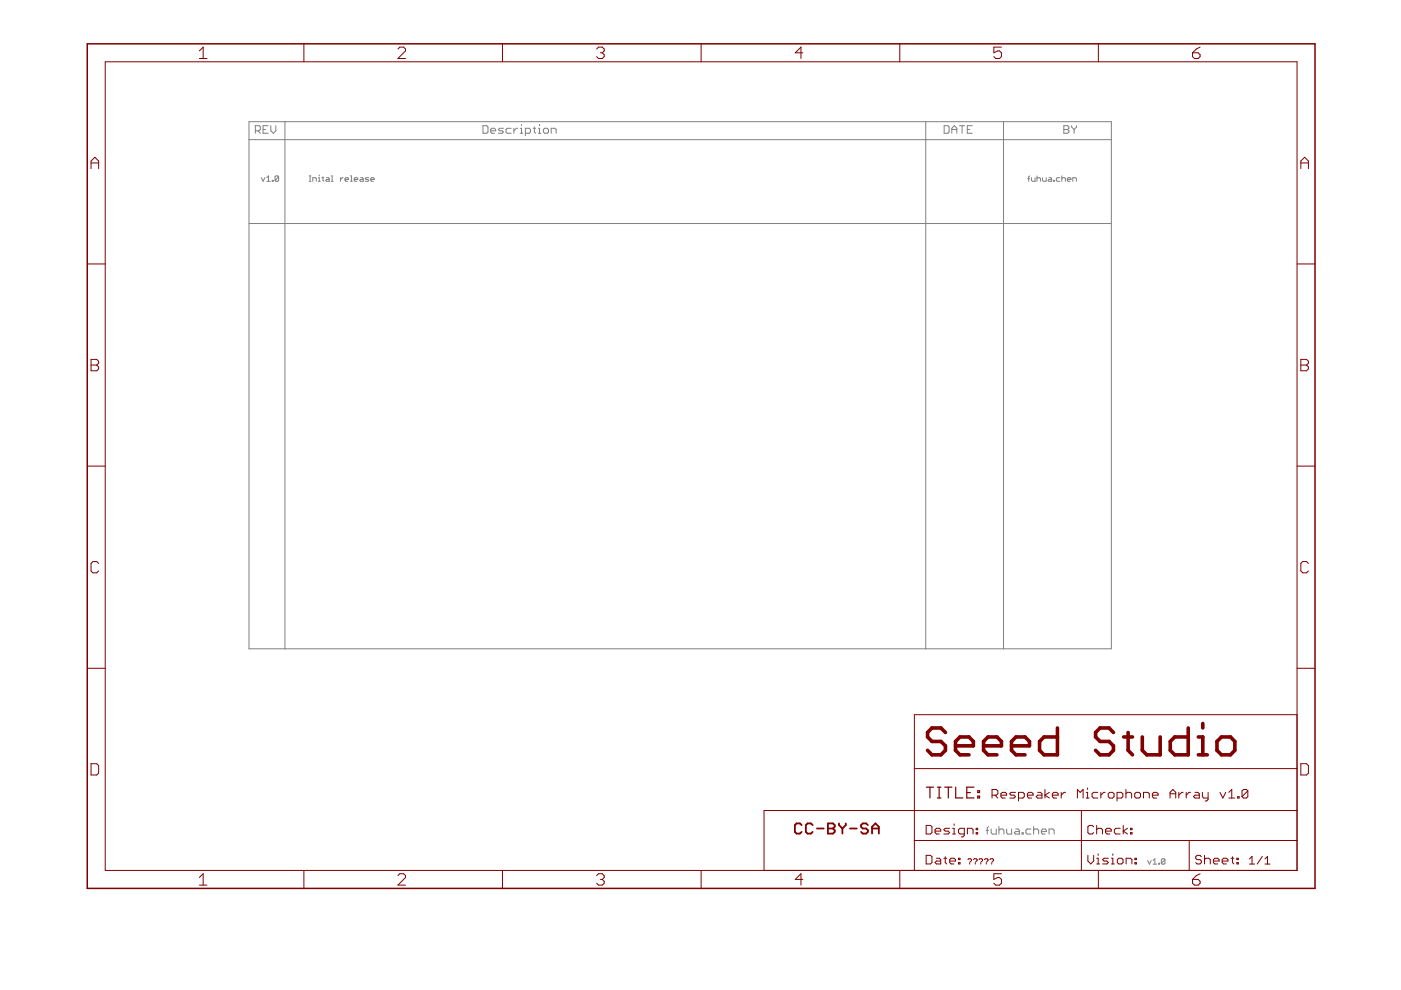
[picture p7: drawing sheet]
<svg xmlns="http://www.w3.org/2000/svg" width="297mm" height="210mm" viewBox="0 0 297 210" stroke-linecap="round" stroke-linejoin="round" font-family="sans-serif">
<g fill="none" stroke="#808080" stroke-width=".21">
<path d="M52.8 25.8h182.8v111.8h-182.8zM52.8 29.6h182.8M54.1 27.7h.8l.3-.2v-.6l-.3-.3h-.8v1.7M54.7 27.7l.5 .6M55.4 37.7l.4 .7 .4-.7M55.8 27.5h.5M56.6 37.7l.3-.4v1.1M56.6 38.4h.7M56.9 26.6h-1.1v1.7h1.1M57.4 26.6v1.1l.6 .6 .5-.6v-1.1M57.7 38.2h.2v.2h-.2zM59.1 37.5v.7l-.2 .2h-.4l-.2-.2"/>
<path d="M59.1 37.5l-.2-.2h-.4l-.2 .2v.7M59.1 37.5l-.8 .7M60.4 25.8v111.8M65.6 38.4h.3M65.6 37.3h.3M65.7 37.3v1.1M66.3 38.4v-.7h.6l.2 .2v.5M67.5 38.4h.4M67.5 37.7h.2v.7M67.7 37.1v.2M68.3 37.7h.4M68.5 37.5v.7l.2 .2"/>
<path d="M69.2 37.7h.4l.2 .2v.5h-.6l-.2-.2 .2-.1h.6M70.2 38.4h.4M70.2 37.3h.2v1.1M72.2 37.7v.7M72.7 37.7l-.5 .4M73.2 38.1h.7l-.2-.4h-.4l-.1 .2v.3l.1 .2h.4M74.3 38.4h.4M74.3 37.3h.2v1.1M75.1 38.1h.8l-.2-.4h-.4l-.2 .2v.3l.2 .2h.4M76.5 37.7h.3l.2 .2v.5h-.5l-.2-.2 .2-.1h.5M78.2 37.7h-.6l-.2 .2 .8 .3-.2 .2h-.6M78.6 38.1h.8l-.2-.4h-.4l-.2 .2v.3l.2 .2h.4"/>
<path d="M102.4 26.6h.8l.3 .3v1.1l-.3 .3h-.8zM104 27.7h1.1v-.2l-.3-.3h-.5l-.3 .3v.5l.3 .3h.5M106.7 27.2h-.8l-.2 .3 .2 .2h.6l.2 .3-.2 .3h-.8M108.4 27.2h-.8l-.3 .3v.5l.3 .3h.8M108.9 27.2v1.1M109.7 27.2h-.2l-.6 .5M110.3 28.3h.5M110.3 27.2h.3v1.1M110.6 26.4v.2M111.4 28.3h.8l.3-.3v-.5l-.3-.3h-.8v1.6M113 27.2h.6M113.3 26.9v1.1l.3 .3"/>
<path d="M114.1 28.3h.6M114.1 27.2h.3v1.1M114.4 26.4v.2M115.2 27.5l.3-.3h.5l.3 .3v.5l-.3 .3h-.5l-.3-.3zM116.9 28.3v-1.1h.7l.3 .3v.8M196.3 25.8v111.8M200.2 26.6h.8l.2 .3v1.1l-.2 .3h-.8zM201.8 27.5h1.1M201.8 28.3v-1.1l.5-.6 .6 .6v1.1M203.4 26.6h1.1M204 26.6v1.7M205.1 27.5h.5"/>
<path d="M206.1 26.6h-1v1.7h1M212.8 25.8v111.8M217.9 37.9h.4M218.3 37.3l-.2 .2v.9M218.7 37.7v.5l.2 .2h.6v-.7M219.9 37.9l.1-.2h.4l.2 .2v.5M219.9 37.3v1.1M221 37.7v.5l.2 .2h.6v-.7M222.4 37.7h.4l.2 .2v.5h-.6l-.2-.2 .2-.1h.6M223.4 38.2h.2v.2h-.2zM224.7 37.7h-.5l-.2 .2v.3l.2 .2h.5M225.1 37.9l.2-.2h.4l.2 .2v.5"/>
<path d="M225.1 37.3v1.1M225.6 26.6h.8l.2 .3v.3l-.2 .3 .2 .2v.3l-.2 .3h-.8zM225.6 27.5h.8M226.3 38.1h.8l-.2-.4h-.4l-.2 .2v.3l.2 .2h.4M227.2 26.6v.3l.5 .6M227.5 38.4v-.7h.5l.2 .2v.5M227.7 27.5v.8M228.3 26.6v.3l-.6 .6M52.8 47.4h182.8M209.1 176h.5M209.6 175.2l-.3 .3v1.3M210.1 175.8v.8l.3 .2h.8v-1"/>
<path d="M211.8 175.2v1.6M211.8 176l.2-.2h.6l.3 .2v.8M213.4 175.8v.8l.3 .2h.8v-1M215.3 175.8h.6l.2 .2v.8h-.8l-.2-.2 .2-.3h.8M216.7 176.6h.3v.2h-.3zM218.6 175.8h-.8l-.3 .2v.6l.3 .2h.8M219.1 176l.3-.2h.5l.3 .2v.8M219.1 175.2v1.6M220.8 176.3h1v-.3l-.2-.2h-.6l-.2 .2v.6l.2 .2h.6M222.4 176.8v-1h.8l.3 .2v.8M243.3 182.5l.4 .7 .4-.7M244.5 182.5l.4-.4v1.1"/>
<path d="M244.5 183.2h.7M245.7 183h.2v.2h-.2zM247 182.3v.7l-.2 .2h-.4l-.2-.2M247 182.3l-.2-.2h-.4l-.2 .2v.7M247 182.3l-.8 .7"/>
</g>
<g fill="none" stroke="#800000" stroke-width=".21">
<path d="M22.3 13.1h252.7v171.5h-252.7zM42.3 10.8l.8-.8v2.4M42.3 12.4h1.6M64.4 9.3v3.8M84.4 10.4l.4-.4h.8l.4 .4v.4l-1.6 1.6h1.6M106.5 9.3v3.8M126.5 10.4l.4-.4h.8l.4 .4v.4l-.4 .4M127.3 11.2h.4M127.7 11.2l.4 .4v.4l-.4 .4h-.8l-.4-.4M148.7 9.3v3.8M170.2 11.2h-1.6l1.2-1.2v2.4M190.8 9.3v3.8"/>
<path d="M212.3 10h-1.6v1.2l.8-.4h.4l.4 .4v.8l-.4 .4h-.8l-.4-.4M232.9 9.3v3.8M252.8 11.2h1.2l.4 .4v.4l-.4 .4h-.8l-.4-.4zM254.4 10l-.8 .4-.8 .8M19.3 35.8v-1.7l.8-.8 .8 .8v1.7M19.3 34.5h1.6M275.8 34.5h1.6M275.8 35.8v-1.7l.8-.8 .8 .8v1.7M18.5 56h3.8M275 56h3.8M19.3 76.2h1.2l.4 .4v.4l-.4 .4 .4 .4v.4l-.4 .4h-1.2zM19.3 77.4h1.2"/>
<path d="M275.8 76.2h1.2l.4 .4v.4l-.4 .4 .4 .4v.4l-.4 .4h-1.2zM275.8 77.4h1.2M18.5 98.8h3.8M275 98.8h3.8M20.9 119.5l-.4-.4h-.8l-.4 .4v1.6l.4 .4h.8l.4-.4M277.4 119.5l-.4-.4h-.8l-.4 .4v1.6l.4 .4h.8l.4-.4M18.5 141.7h3.8M275 151.5h-81.1v33.1M275 141.7h3.8M19.3 161.9h1.2l.4 .4v1.6l-.4 .4h-1.2zM193.7 171.9h-31.7v12.7M193.9 178.2h81.1"/>
<path d="M193.9 171.9h81.1M193.9 163h81.1M196.4 175h.9l.3 .3v1.2l-.3 .3h-.9zM198.2 176.2h1.3v-.3l-.3-.3h-.7l-.3 .3v.6l.3 .3h.7M201.3 175.6h-.9l-.3 .3 .3 .3h.6l.3 .3-.3 .3h-.9M202 176.8h.6M202 175.6h.3v1.2M202.3 174.7v.3M204.4 176.8h-.9l-.3-.3v-.6l.3-.3h.9v1.5l-.2 .3h-.4M205.1 176.8v-1.2h.9l.3 .3v.9M207 176.5h.3v.3h-.3zM207 175.6h.3v.3h-.3z"/>
<path d="M210.3 168.6h.9l.4-.3v-.6l-.4-.3h-.9v1.8M210.9 168.6l.7 .6M212.2 168.6h1.2v-.3l-.3-.3h-.6l-.3 .3v.6l.3 .3h.6M215.3 168h-.9l-.3 .3 .3 .3h.6l.3 .3-.3 .3h-.9M215.9 169.2h1l.3-.3v-.6l-.3-.3h-1v1.8M217.8 168.6h1.2v-.3l-.3-.3h-.6l-.3 .3v.6l.3 .3h.6M220 168h.6l.3 .3v.9h-.9l-.3-.3 .3-.3h.9M221.6 167.4v1.8M222.5 168l-.9 .6 .9 .6M223.1 168.6h1.2v-.3l-.3-.3h-.6l-.3 .3v.6l.3 .3h.6M225 168v1.2M225.9 168h-.3l-.6 .6"/>
<path d="M228.4 169.2v-1.8l.6 .6 .6-.6v1.8M229.3 171.9v12.7M230.3 169.2h.6M230.3 168h.3v1.2M230.6 167.1v.3M231.9 175.3l-.3-.3h-.7l-.2 .3v1.2l.2 .3h.7l.3-.3M232.5 175.9l.3-.3h.6l.3 .3v.9M232.5 175v1.8M232.7 168h-.9l-.3 .3v.6l.3 .3h.9M233.4 168v1.2M234.3 168h-.3l-.6 .6M234.4 176.2h1.2v-.3l-.3-.3h-.6l-.3 .3v.6l.3 .3h.6"/>
<path d="M235 168.3l.3-.3h.6l.3 .3v.6l-.3 .3h-.6l-.3-.3zM236.8 169.2h.9l.4-.3v-.6l-.4-.3h-.9v1.8M237.5 175.6h-.9l-.3 .3v.6l.3 .3h.9M238.1 175v1.8M238.7 168.3l.3-.3h.6l.3 .3v.9M238.7 167.4v1.8M239.1 175.6l-1 .6 1 .6M239.7 176.5h.3v.3h-.3zM239.7 175.6h.3v.3h-.3zM240.6 168.3l.3-.3h.6l.3 .3v.6l-.3 .3h-.6l-.3-.3zM242.4 169.2v-1.2h1l.3 .3v.9M244.3 168.6h1.2v-.3l-.3-.3h-.6l-.3 .3v.6l.3 .3h.6"/>
<path d="M248.1 169.2v-1.2l.6-.6 .6 .6v1.2M248.1 168.3h1.2M249.9 168v1.2M250.8 168h-.3l-.6 .6M251.5 168v1.2M252.1 178.2v6.4M252.4 168h-.3l-.6 .6M253.4 168h.6l.3 .3v.9h-.9l-.4-.3 .4-.3h.9M254.9 168v.9l.3 .3h.9M256.1 168v1.5l-.3 .3h-.3M258.7 168l.6 1.2 .6-1.2M260.5 169.2h1.2"/>
<path d="M260.5 168l.7-.6v1.8M262.4 168.9h.3v.3h-.3zM264.6 167.7l-.3-.3h-.6l-.4 .3v1.2M264.6 167.7v1.2l-.3 .3h-.6l-.4-.3M264.6 167.7l-1.3 1.2M275.8 161.9h1.2l.4 .4v1.6l-.4 .4h-1.2zM42.3 186.1l.8-.8v2.4M42.3 187.7h1.6M64.4 184.6v3.8M84.4 185.7l.4-.4h.8l.4 .4v.4l-1.6 1.6h1.6M106.5 184.6v3.8M126.5 185.7l.4-.4h.8l.4 .4v.4l-.4 .4"/>
<path d="M127.3 186.5h.4M127.7 186.5l.4 .4v.4l-.4 .4h-.8l-.4-.4M148.7 184.6v3.8M170.2 186.5h-1.6l1.2-1.2v2.4M190.8 184.6v3.8M196.4 181.4h.9l.3 .3v1.2l-.3 .3h-.9zM198.5 182h.7l.3 .3v.9h-1l-.3-.3 .3-.3h1M200.1 182h.6M200.4 181.7v1.2l.3 .3M201.4 182.6h1.2v-.3l-.3-.3h-.6l-.3 .3v.6l.3 .3h.6M203.2 182.9h.3v.3h-.3zM203.2 182h.3v.3h-.3z"/>
<path d="M205.2 182.3l.2-.2h.4l.2 .2-.4 .5M205.6 183v.2M206.4 182.3l.2-.2h.4l.2 .2-.4 .5M206.8 183v.2M207.6 182.3l.2-.2h.3l.2 .2-.4 .5M207.9 183v.2M208.7 182.3l.2-.2h.4l.2 .2-.4 .5M209.1 183v.2M209.9 182.3l.2-.2h.4l.2 .2-.4 .5M210.3 183v.2M212.3 185.3h-1.6v1.2l.8-.4h.4l.4 .4v.8l-.4 .4h-.8l-.4-.4M230.7 181.4v1.2l.6 .6 .6-.6v-1.2"/>
<path d="M232.5 183.2h.6M232.5 182h.3v1.2M232.8 181v.4M232.9 184.6v3.8M235 182h-.9l-.3 .3 .3 .3h.6l.3 .3-.3 .3h-.9M235.6 183.2h.7M235.6 182h.3v1.2M235.9 181v.4M236.9 182.3l.3-.3h.6l.3 .3v.6l-.3 .3h-.6l-.3-.3zM238.8 183.2v-1.2h.9l.3 .3v.9M240.6 182.9h.3v.3h-.3zM240.6 182h.3v.3h-.3z"/>
<path d="M252.8 186.5h1.2l.4 .4v.4l-.4 .4h-.8l-.4-.4zM254.4 185.3l-.8 .4-.8 .8M254.7 181.7l-.3-.3h-.6l-.3 .3v.3l.3 .3h.6l.3 .3v.3l-.3 .3h-.6l-.3-.3M255.4 181.4v1.8M255.4 182.3l.3-.3h.6l.3 .3v.9M257.3 182.6h1.2v-.3l-.3-.3h-.6l-.3 .3v.6l.3 .3h.6M259.1 182.6h1.2v-.3l-.3-.3h-.6l-.3 .3v.6l.3 .3h.6M261 182h.6M261.3 181.7v1.2l.3 .3M262.2 182.9h.4v.3h-.4zM262.2 182h.4v.3h-.4zM264.9 182.1l.6-.5v1.6"/>
<path d="M264.9 183.2h1.1M267.6 181.6l-1 1.6M268.2 183.2h1.1M268.2 182.1l.5-.5v1.6"/>
</g>
<g fill="none" stroke="#800000" stroke-width=".76">
<path d="M200.4 155.3l-.9-1h-1.9l-.9 1v1l.9 .9h1.9l.9 .9v1l-.9 .9h-1.9l-.9-.9M202.6 158.1h3.8v-.9l-1-.9h-1.9l-.9 .9v1.9l.9 .9h1.9M208.5 158.1h3.8v-.9l-.9-.9h-1.9l-1 .9v1.9l1 .9h1.9M214.5 158.1h3.8v-.9l-1-.9h-1.9l-.9 .9v1.9l.9 .9h1.9M224.2 154.3v5.7h-2.8l-1-.9v-1.9l1-.9h2.8M236.1 155.3l-1-1h-1.9l-.9 1v1l.9 .9h1.9l1 .9v1l-1 .9h-1.9l-.9-.9M238.2 156.3h1.9M239.2 155.3v3.8l.9 .9M242.2 156.3v2.8l.9 .9h2.9v-3.7M251.9 154.3v5.7h-2.8l-1-.9v-1.9l1-.9h2.8M254.1 156.3h.9v3.7M255 153.4v.9"/>
<path d="M258 157.2l1-.9h1.9l.9 .9v1.9l-.9 .9h-1.9l-1-.9zM254.1 160h1.9"/>
</g>
<path d="M196.4 166.9h1.5M197.2 166.9v2.3M198.7 166.9h.8M198.7 169.2h.8M199.1 166.9v2.3M200.3 166.9h1.5M201.1 166.9v2.3M202.6 166.9v2.3h1.6M205 168h.7M206.5 166.9h-1.5v2.3h1.5M207.3 168.8h.4v.4h-.4zM207.3 167.7h.4v.3h-.4z" fill="none" stroke="#800000" stroke-width=".25"/>
<path d="M18.5 9.3h260.3v179.1h-260.3z" fill="none" stroke="#800000" stroke-width=".32"/>
<path d="M170 174.9l-.4-.3h-.7l-.4 .3v1.5l.4 .3h.7l.4-.3M172.3 174.9l-.4-.3h-.7l-.3 .3v1.5l.3 .3h.7l.4-.3M173.2 175.7h1.4M175.5 174.6h1.1l.4 .3v.4l-.4 .4 .4 .3v.4l-.4 .3h-1.1zM175.5 175.7h1.1M177.9 174.6v.3l.7 .8M178.6 175.7v1M179.3 174.6v.3l-.7 .8M180.2 175.7h1.5M184 174.9l-.4-.3h-.7l-.3 .3v.4l.3 .4h.7l.4 .3v.4l-.4 .3h-.7l-.3-.3M184.9 175.7h1.4M184.9 176.7v-1.4l.7-.7 .7 .7v1.4" fill="none" stroke="#800000" stroke-width=".38"/>
</svg>
